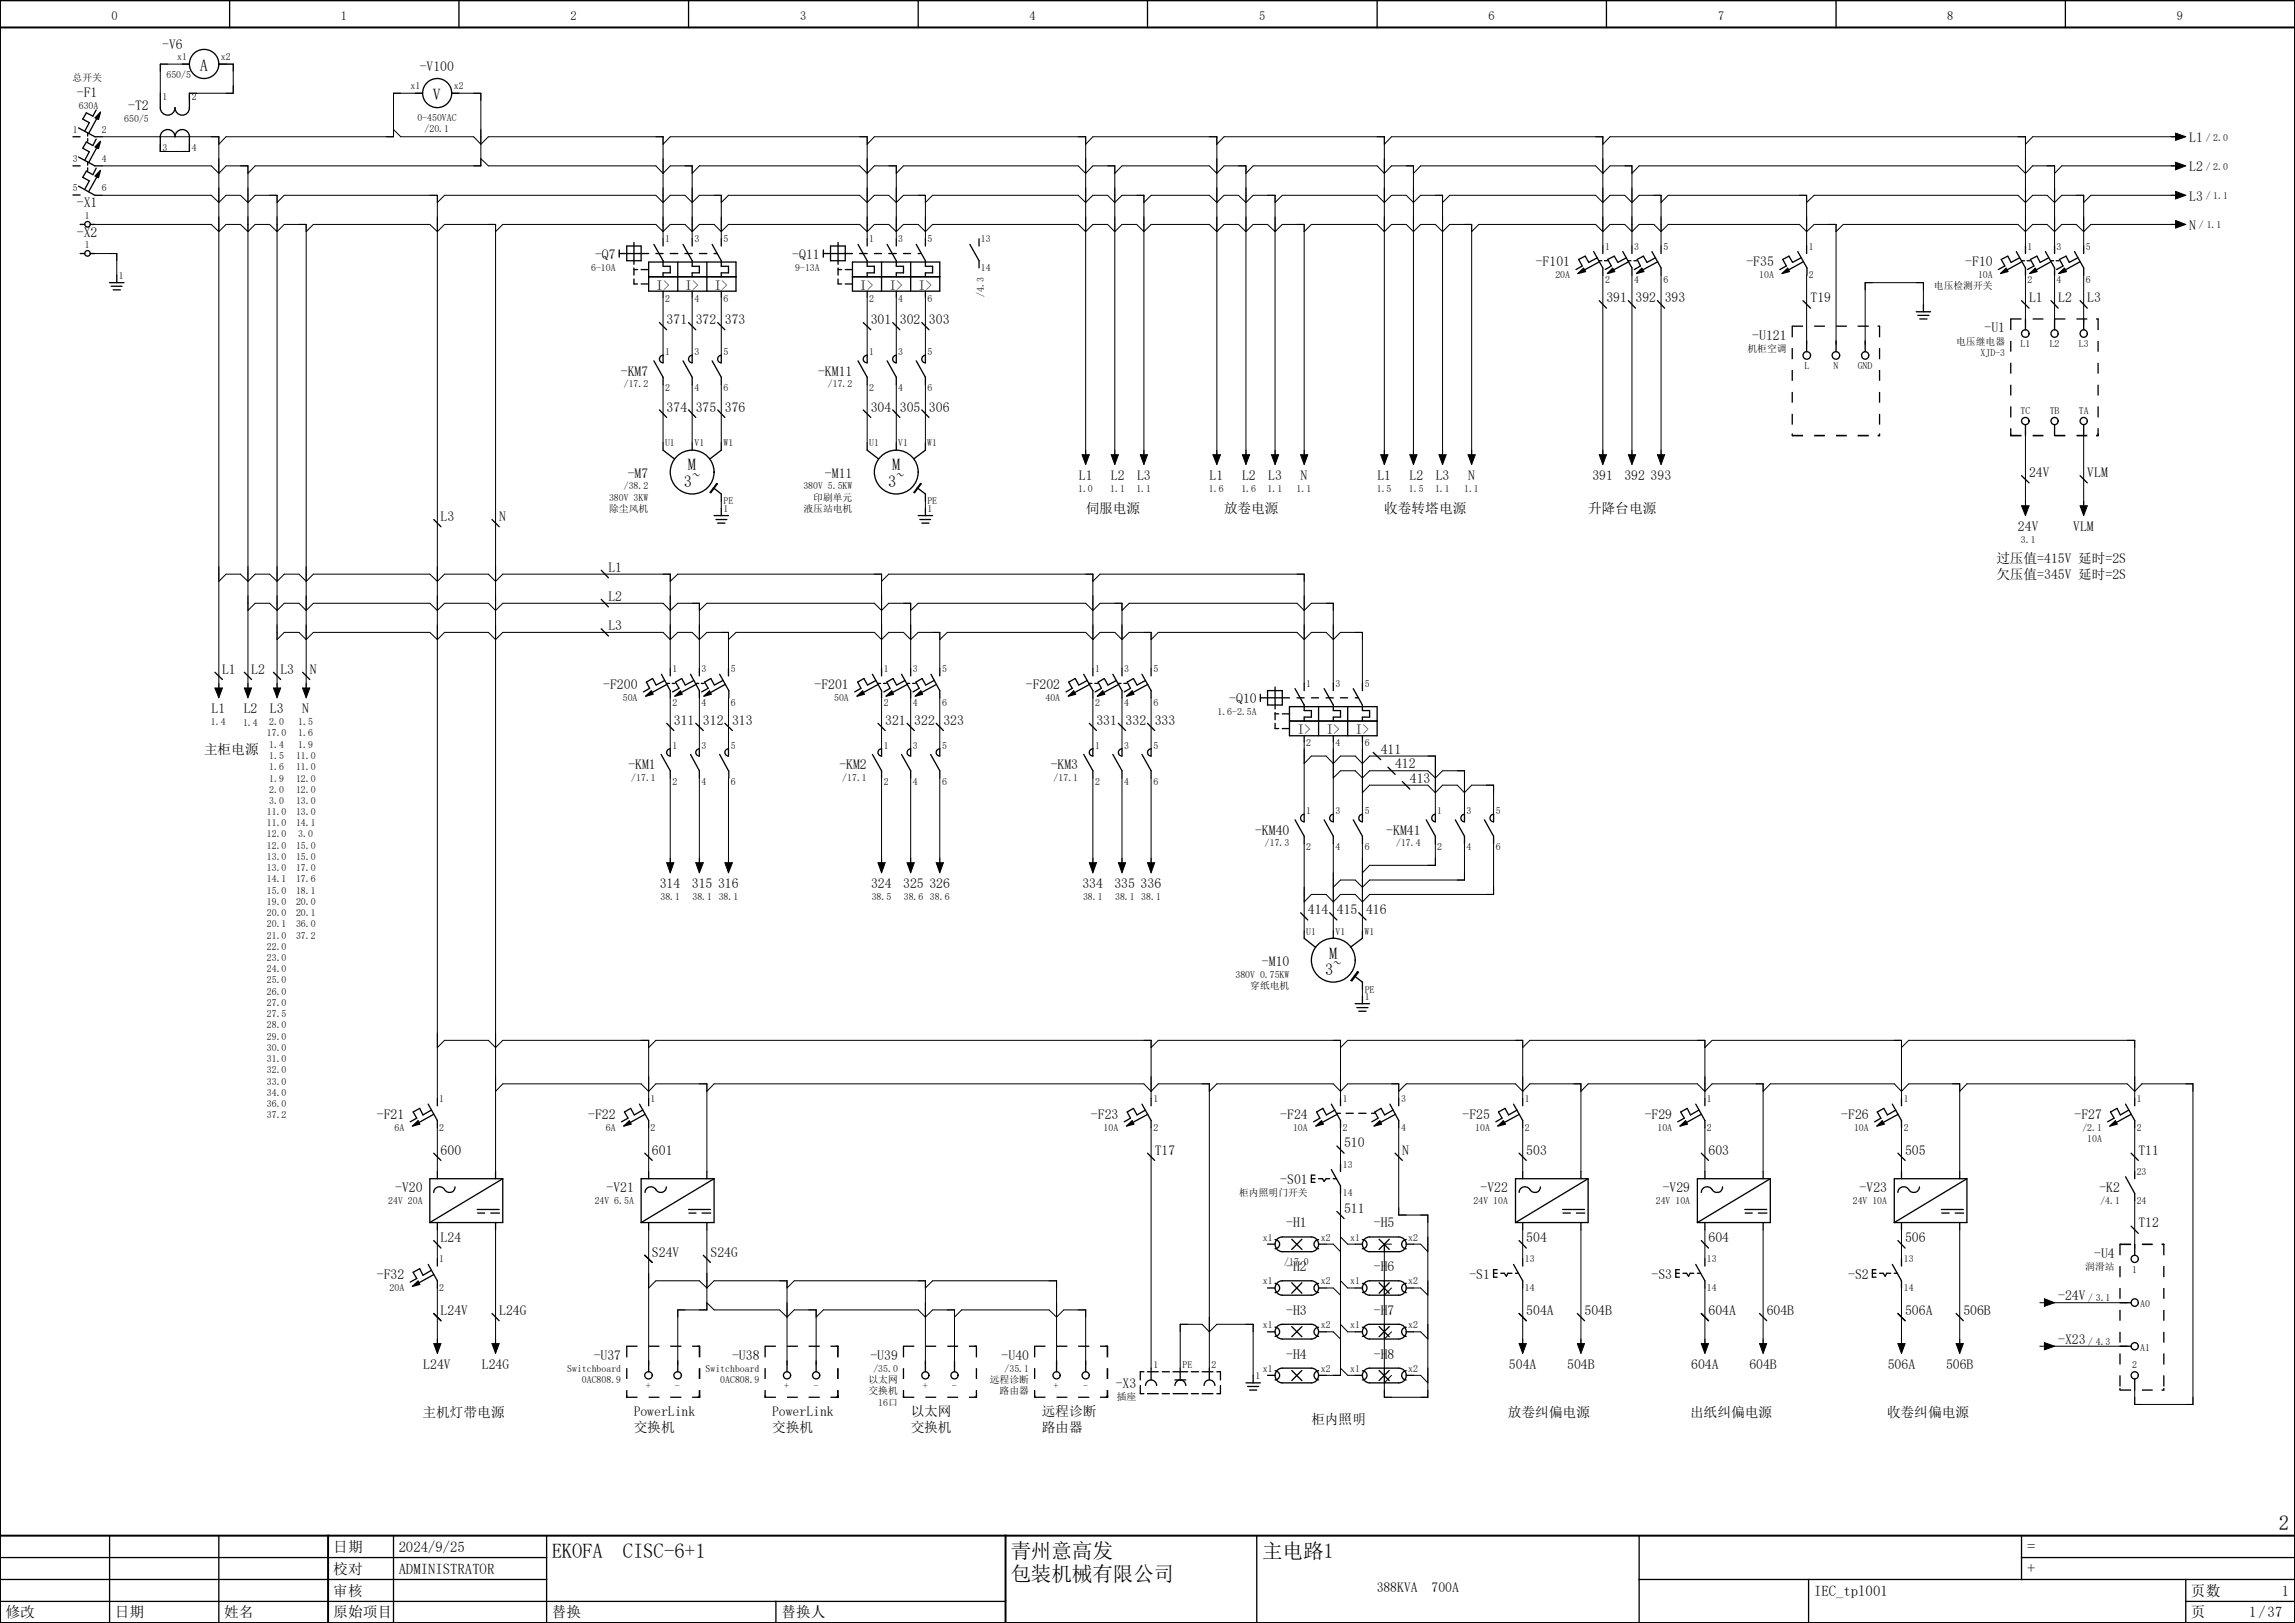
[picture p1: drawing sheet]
<svg xmlns="http://www.w3.org/2000/svg" width="297mm" height="210mm" viewBox="0 0 297 210" stroke-linecap="round" stroke-linejoin="round" font-family="sans-serif">
<defs><g id="words">
<g font-size="2.7">
<text x="294.9" y="198">2</text>
<text x="71.4" y="201.5">EKOFA</text>
<text x="80.6" y="201.5">CISC-6+1</text>
<text x="130.8" y="201.5">青州意高发</text>
<text x="163.4" y="201.5">主电路1</text>
<text x="130.8" y="204.6">包装机械有限公司</text>
</g>
<g font-size="2.1">
<text x="25.9" y="9.1">A</text>
<text x="56" y="12.9">V</text>
<text x="88.5" y="63">3~</text>
<text x="89" y="60.9">M</text>
<text x="114.9" y="63">3~</text>
<text x="115.4" y="60.9">M</text>
<text x="172" y="124.1">M</text>
<text x="171.5" y="126.2">3~</text>
<text x="262.3" y="203.7">+</text>
<text x="262.3" y="200.8">=</text>
</g>
<g font-size="1.9">
<text x="43.1" y="203.7">校对</text>
<text x="43.1" y="200.8">日期</text>
<text x="51.6" y="203.7">ADMINISTRATOR</text>
<text x="51.6" y="200.8">2024/9/25</text>
<text x=".7" y="209.3">修改</text>
<text x="14.9" y="209.3">日期</text>
<text x="29" y="209.3">姓名</text>
<text x="43.1" y="209.3">原始项目</text>
<text x="43.1" y="206.5">审核</text>
<text x="71.4" y="209.3">替换</text>
<text x="101.1" y="209.3">替换人</text>
<text x="234.8" y="206.5">IEC_tpl001</text>
<text x="283.5" y="206.5">页数</text>
<text x="283.5" y="209.3">页</text>
<text x="291.1" y="209.3">1/37</text>
<text x="295.3" y="206.5">1</text>
</g>
<g font-size="1.8">
<text x="21" y="6.3">-V6</text>
<text x="54.3" y="9.1">-V100</text>
<text x="9.9" y="12.5">-F1</text>
<text x="16.6" y="14.3">-T2</text>
<text x="283.3" y="18.4">L1</text>
<text x="283.3" y="22.2">L2</text>
<text x="9.9" y="26.8">-X1</text>
<text x="283.3" y="25.9">L3</text>
<text x="283.3" y="29.7">N</text>
<text x="9.9" y="30.6">-X2</text>
<text x="77" y="33.5">-Q7</text>
<text x="102.5" y="33.5">-Q11</text>
<text x="198.8" y="34.5">-F101</text>
<text x="226" y="34.5">-F35</text>
<text x="254.3" y="34.5">-F10</text>
<text x="84.9" y="37.5">I&gt;</text>
<text x="86.3" y="41.9">371</text>
<text x="88.7" y="37.5">I&gt;</text>
<text x="90" y="41.9">372</text>
<text x="92.5" y="37.5">I&gt;</text>
<text x="93.8" y="41.9">373</text>
<text x="111.3" y="37.5">I&gt;</text>
<text x="112.7" y="41.9">301</text>
<text x="115.1" y="37.5">I&gt;</text>
<text x="116.5" y="41.9">302</text>
<text x="118.9" y="37.5">I&gt;</text>
<text x="120.2" y="41.9">303</text>
<text x="207.9" y="39.1">391</text>
<text x="211.7" y="39.1">392</text>
<text x="215.4" y="39.1">393</text>
<text x="234.3" y="39.1">T19</text>
<text x="262.6" y="39.1">L1</text>
<text x="266.4" y="39.1">L2</text>
<text x="270.1" y="39.1">L3</text>
<text x="226.8" y="43.9">-U121</text>
<text x="256.8" y="43">-U1</text>
<text x="80.4" y="48.6">-KM7</text>
<text x="86.3" y="53.3">374</text>
<text x="90" y="53.3">375</text>
<text x="93.8" y="53.3">376</text>
<text x="105.9" y="48.6">-KM11</text>
<text x="112.7" y="53.3">304</text>
<text x="116.5" y="53.3">305</text>
<text x="120.2" y="53.3">306</text>
<text x="81.2" y="61.8">-M7</text>
<text x="106.8" y="61.8">-M11</text>
<text x="139.6" y="62.1">L1</text>
<text x="143.8" y="62.1">L2</text>
<text x="147.2" y="62.1">L3</text>
<text x="156.5" y="62.1">L1</text>
<text x="160.7" y="62.1">L2</text>
<text x="164.1" y="62.1">L3</text>
<text x="168.3" y="62.1">N</text>
<text x="178.3" y="62.1">L1</text>
<text x="182.4" y="62.1">L2</text>
<text x="185.8" y="62.1">L3</text>
<text x="190" y="62.1">N</text>
<text x="206.1" y="62.1">391</text>
<text x="210.2" y="62.1">392</text>
<text x="213.6" y="62.1">393</text>
<text x="262.6" y="61.7">24V</text>
<text x="270.1" y="61.7">VLM</text>
<text x="57" y="67.4">L3</text>
<text x="64.6" y="67.4">N</text>
<text x="140.5" y="66.4">伺服电源</text>
<text x="158.4" y="66.4">放卷电源</text>
<text x="179.2" y="66.4">收卷转塔电源</text>
<text x="205.5" y="66.4">升降台电源</text>
<text x="261.2" y="68.7">24V</text>
<text x="268.3" y="68.7">VLM</text>
<text x="78.7" y="74">L1</text>
<text x="78.7" y="77.8">L2</text>
<text x="258.4" y="72.9">过压值=415V 延时=2S</text>
<text x="258.4" y="74.9">欠压值=345V 延时=2S</text>
<text x="78.7" y="81.5">L3</text>
<text x="28.7" y="87.2">L1</text>
<text x="32.5" y="87.2">L2</text>
<text x="36.3" y="87.2">L3</text>
<text x="40.1" y="87.2">N</text>
<text x="78.1" y="89.2">-F200</text>
<text x="105.4" y="89.2">-F201</text>
<text x="132.8" y="89.2">-F202</text>
<text x="27.4" y="92.2">L1</text>
<text x="31.5" y="92.3">L2</text>
<text x="34.9" y="92.2">L3</text>
<text x="39.1" y="92.2">N</text>
<text x="87.2" y="93.8">311</text>
<text x="91" y="93.8">312</text>
<text x="94.7" y="93.8">313</text>
<text x="114.6" y="93.8">321</text>
<text x="118.3" y="93.8">322</text>
<text x="122.1" y="93.8">323</text>
<text x="141.9" y="93.8">331</text>
<text x="145.7" y="93.8">332</text>
<text x="149.4" y="93.8">333</text>
<text x="159.1" y="91">-Q10</text>
<text x="167.9" y="95">I&gt;</text>
<text x="171.7" y="95">I&gt;</text>
<text x="175.4" y="95">I&gt;</text>
<text x="26.4" y="97.5">主柜电源</text>
<text x="81.3" y="99.5">-KM1</text>
<text x="108.6" y="99.5">-KM2</text>
<text x="136" y="99.5">-KM3</text>
<text x="178.7" y="97.5">411</text>
<text x="180.6" y="99.4">412</text>
<text x="182.5" y="101.3">413</text>
<text x="162.4" y="108">-KM40</text>
<text x="179.4" y="108">-KM41</text>
<text x="85.4" y="114.9">314</text>
<text x="89.5" y="114.9">315</text>
<text x="92.9" y="114.9">316</text>
<text x="112.7" y="114.9">324</text>
<text x="116.9" y="114.9">325</text>
<text x="120.3" y="114.9">326</text>
<text x="140.1" y="114.9">334</text>
<text x="144.2" y="114.9">335</text>
<text x="147.6" y="114.9">336</text>
<text x="169.3" y="118.3">414</text>
<text x="173" y="118.3">415</text>
<text x="176.8" y="118.3">416</text>
<text x="163.3" y="125">-M10</text>
<text x="48.8" y="144.8">-F21</text>
<text x="57" y="149.4">600</text>
<text x="76.1" y="144.8">-F22</text>
<text x="84.4" y="149.4">601</text>
<text x="141.2" y="144.8">-F23</text>
<text x="149.4" y="149.4">T17</text>
<text x="165.7" y="144.8">-F24</text>
<text x="173.9" y="148.5">510</text>
<text x="181.5" y="149.4">N</text>
<text x="189.3" y="144.8">-F25</text>
<text x="197.5" y="149.4">503</text>
<text x="212.9" y="144.8">-F29</text>
<text x="221.1" y="149.4">603</text>
<text x="238.3" y="144.8">-F26</text>
<text x="246.6" y="149.4">505</text>
<text x="268.5" y="144.8">-F27</text>
<text x="276.7" y="149.4">T11</text>
<text x="51.1" y="154.2">-V20</text>
<text x="78.5" y="154.2">-V21</text>
<text x="165.7" y="153.2">-S01</text>
<text x="191.6" y="154.2">-V22</text>
<text x="215.2" y="154.2">-V29</text>
<text x="240.7" y="154.2">-V23</text>
<text x="271.7" y="154.2">-K2</text>
<text x="57" y="160.7">L24</text>
<text x="166.5" y="158.8">-H1</text>
<text x="173.9" y="157">511</text>
<text x="177.8" y="158.8">-H5</text>
<text x="197.5" y="160.7">504</text>
<text x="221.1" y="160.7">604</text>
<text x="246.6" y="160.7">506</text>
<text x="276.7" y="158.8">T12</text>
<text x="48.8" y="165.5">-F32</text>
<text x="84.4" y="162.6">S24V</text>
<text x="91.9" y="162.6">S24G</text>
<text x="166.5" y="164.5">-H2</text>
<text x="177.8" y="164.5">-H6</text>
<text x="190.2" y="165.5">-S1</text>
<text x="213.7" y="165.5">-S3</text>
<text x="239.2" y="165.5">-S2</text>
<text x="271" y="162.7">-U4</text>
<text x="57" y="170.2">L24V</text>
<text x="64.6" y="170.2">L24G</text>
<text x="166.5" y="170.2">-H3</text>
<text x="177.8" y="170.2">-H7</text>
<text x="197.5" y="170.2">504A</text>
<text x="205.1" y="170.2">504B</text>
<text x="221.1" y="170.2">604A</text>
<text x="228.6" y="170.2">604B</text>
<text x="246.6" y="170.2">506A</text>
<text x="254.1" y="170.2">506B</text>
<text x="266.4" y="173.9">-X23</text>
<text x="266.4" y="168.3">-24V</text>
<text x="54.8" y="177.1">L24V</text>
<text x="62.4" y="177.1">L24G</text>
<text x="76.8" y="175.9">-U37</text>
<text x="94.7" y="175.9">-U38</text>
<text x="112.6" y="175.9">-U39</text>
<text x="129.6" y="175.9">-U40</text>
<text x="144.4" y="179.7">-X3</text>
<text x="166.5" y="175.8">-H4</text>
<text x="177.8" y="175.8">-H8</text>
<text x="195.3" y="177.1">504A</text>
<text x="202.8" y="177.1">504B</text>
<text x="218.9" y="177.1">604A</text>
<text x="226.4" y="177.1">604B</text>
<text x="244.3" y="177.1">506A</text>
<text x="251.8" y="177.1">506B</text>
<text x="54.7" y="183.3">主机灯带电源</text>
<text x="82" y="183.2">PowerLink</text>
<text x="82" y="185.3">交换机</text>
<text x="100" y="183.2">PowerLink</text>
<text x="100" y="185.3">交换机</text>
<text x="117.9" y="183.2">以太网</text>
<text x="117.9" y="185.3">交换机</text>
<text x="134.8" y="183.2">远程诊断</text>
<text x="134.8" y="185.3">路由器</text>
<text x="169.7" y="184.3">柜内照明</text>
<text x="195.2" y="183.3">放卷纠偏电源</text>
<text x="218.7" y="183.3">出纸纠偏电源</text>
<text x="244.2" y="183.3">收卷纠偏电源</text>
<text x="178.2" y="206">388KVA</text>
<text x="185.3" y="206">700A</text>
</g>
<g font-size="1.6">
<text x="14.4" y="2.6">0</text>
<text x="44.1" y="2.6">1</text>
<text x="73.8" y="2.6">2</text>
<text x="103.5" y="2.6">3</text>
<text x="133.2" y="2.6">4</text>
<text x="162.9" y="2.6">5</text>
<text x="192.6" y="2.6">6</text>
<text x="222.3" y="2.6">7</text>
<text x="252" y="2.6">8</text>
<text x="281.7" y="2.6">9</text>
</g>
<g font-size="1.3">
<text x="9.4" y="10.5">总开关</text>
<text x="21.5" y="10.1">650/5</text>
<text x="22.9" y="7.8">x1</text>
<text x="28.6" y="7.8">x2</text>
<text x="53.1" y="11.6">x1</text>
<text x="58.8" y="11.6">x2</text>
<text x="9.4" y="17.2">1</text>
<text x="10.2" y="14.1">630A</text>
<text x="13.2" y="17.2">2</text>
<text x="16.1" y="15.8">650/5</text>
<text x="21" y="13">1</text>
<text x="24.8" y="13">2</text>
<text x="54" y="15.7">0-450VAC</text>
<text x="54.9" y="17.1">/20.1</text>
<text x="9.4" y="21">3</text>
<text x="13.2" y="21">4</text>
<text x="21" y="19.5">3</text>
<text x="24.8" y="19.5">4</text>
<text x="285.5" y="18.2">/ 2.0</text>
<text x="285.5" y="22">/ 2.0</text>
<text x="9.4" y="24.8">5</text>
<text x="11" y="28.3">1</text>
<text x="13.2" y="24.8">6</text>
<text x="284.6" y="29.5">/ 1.1</text>
<text x="285.5" y="25.8">/ 1.1</text>
<text x="11" y="32.1">1</text>
<text x="76.5" y="35.1">6-10A</text>
<text x="86.1" y="31.4">1</text>
<text x="89.9" y="31.4">3</text>
<text x="93.6" y="31.4">5</text>
<text x="102.9" y="35.1">9-13A</text>
<text x="112.5" y="31.4">1</text>
<text x="116.3" y="31.4">3</text>
<text x="120" y="31.4">5</text>
<text x="127" y="31.4">13</text>
<text x="127" y="35.1">14</text>
<text x="201.3" y="36">20A</text>
<text x="207.7" y="32.3">1</text>
<text x="211.5" y="32.3">3</text>
<text x="215.3" y="32.3">5</text>
<text x="227.7" y="36">10A</text>
<text x="234.1" y="32.3">1</text>
<text x="256" y="36">10A</text>
<text x="262.4" y="32.3">1</text>
<text x="266.2" y="32.3">3</text>
<text x="270" y="32.3">5</text>
<text x="15.4" y="36.1">1</text>
<text x="86.1" y="39">2</text>
<text x="89.9" y="39">4</text>
<text x="93.6" y="39">6</text>
<text x="112.5" y="39">2</text>
<text x="116.3" y="39">4</text>
<text x="120" y="39">6</text>
<text x="127.3" y="38.4" transform="rotate(-90 127.3 38.4)">/4.3</text>
<text x="207.7" y="36.7">2</text>
<text x="211.5" y="36.7">4</text>
<text x="215.3" y="36.7">6</text>
<text x="234.1" y="36">2</text>
<text x="250.3" y="37.4">电压检测开关</text>
<text x="262.4" y="36.7">2</text>
<text x="266.2" y="36.7">4</text>
<text x="270" y="36.7">6</text>
<text x="86.1" y="46">1</text>
<text x="89.9" y="46">3</text>
<text x="93.6" y="46">5</text>
<text x="112.5" y="46">1</text>
<text x="116.3" y="46">3</text>
<text x="120" y="46">5</text>
<text x="226.1" y="45.6">机柜空调</text>
<text x="233.5" y="47.8">L</text>
<text x="237.3" y="47.8">N</text>
<text x="240.4" y="47.8">GND</text>
<text x="253.2" y="44.6">电压继电器</text>
<text x="256.3" y="46.1">XJD-3</text>
<text x="261.5" y="44.9">L1</text>
<text x="265.3" y="44.9">L2</text>
<text x="269" y="44.9">L3</text>
<text x="80.7" y="50.1">/17.2</text>
<text x="86.1" y="50.6">2</text>
<text x="89.9" y="50.6">4</text>
<text x="93.6" y="50.6">6</text>
<text x="107.1" y="50.1">/17.2</text>
<text x="112.5" y="50.6">2</text>
<text x="116.3" y="50.6">4</text>
<text x="120" y="50.6">6</text>
<text x="261.5" y="53.6">TC</text>
<text x="265.3" y="53.6">TB</text>
<text x="269" y="53.6">TA</text>
<text x="86.1" y="57.7">U1</text>
<text x="89.9" y="57.7">V1</text>
<text x="93.6" y="57.7">W1</text>
<text x="112.5" y="57.7">U1</text>
<text x="116.3" y="57.7">V1</text>
<text x="120" y="57.7">W1</text>
<text x="78.8" y="64.8">380V 3KW</text>
<text x="80.7" y="63.3">/38.2</text>
<text x="93.6" y="65.2">PE</text>
<text x="104" y="63.3">380V 5.5KW</text>
<text x="105.2" y="64.8">印刷单元</text>
<text x="120" y="65.2">PE</text>
<text x="139.5" y="63.7">1.0</text>
<text x="143.7" y="63.7">1.1</text>
<text x="147.1" y="63.7">1.1</text>
<text x="156.5" y="63.7">1.6</text>
<text x="160.7" y="63.7">1.6</text>
<text x="164" y="63.7">1.1</text>
<text x="167.8" y="63.7">1.1</text>
<text x="178.2" y="63.7">1.5</text>
<text x="182.3" y="63.7">1.5</text>
<text x="185.7" y="63.7">1.1</text>
<text x="189.5" y="63.7">1.1</text>
<text x="78.8" y="66.3">除尘风机</text>
<text x="93.6" y="66.3">1</text>
<text x="104" y="66.3">液压站电机</text>
<text x="120" y="66.3">1</text>
<text x="261.5" y="70.3">3.1</text>
<text x="87" y="87">1</text>
<text x="90.8" y="87">3</text>
<text x="94.6" y="87">5</text>
<text x="114.4" y="87">1</text>
<text x="118.2" y="87">3</text>
<text x="121.9" y="87">5</text>
<text x="141.7" y="87">1</text>
<text x="145.5" y="87">3</text>
<text x="149.3" y="87">5</text>
<text x="169" y="88.9">1</text>
<text x="172.8" y="88.9">3</text>
<text x="176.6" y="88.9">5</text>
<text x="27.3" y="93.9">1.4</text>
<text x="31.5" y="93.9">1.4</text>
<text x="34.5" y="95.3">17.0</text>
<text x="34.8" y="93.9">2.0</text>
<text x="38.6" y="93.9">1.5</text>
<text x="38.6" y="95.3">1.6</text>
<text x="80.6" y="90.7">50A</text>
<text x="87" y="91.4">2</text>
<text x="90.8" y="91.4">4</text>
<text x="94.6" y="91.4">6</text>
<text x="108" y="90.7">50A</text>
<text x="114.4" y="91.4">2</text>
<text x="118.2" y="91.4">4</text>
<text x="121.9" y="91.4">6</text>
<text x="135.3" y="90.7">40A</text>
<text x="141.7" y="91.4">2</text>
<text x="145.5" y="91.4">4</text>
<text x="149.3" y="91.4">6</text>
<text x="157.6" y="92.5">1.6-2.5A</text>
<text x="34.8" y="96.8">1.4</text>
<text x="34.8" y="98.2">1.5</text>
<text x="34.8" y="99.7">1.6</text>
<text x="34.8" y="101.1">1.9</text>
<text x="38.3" y="98.2">11.0</text>
<text x="38.3" y="99.7">11.0</text>
<text x="38.3" y="101.1">12.0</text>
<text x="38.6" y="96.8">1.9</text>
<text x="81.7" y="101">/17.1</text>
<text x="87" y="96.9">1</text>
<text x="87" y="101.6">2</text>
<text x="90.8" y="96.9">3</text>
<text x="90.8" y="101.6">4</text>
<text x="94.6" y="96.9">5</text>
<text x="94.6" y="101.6">6</text>
<text x="109" y="101">/17.1</text>
<text x="114.4" y="96.9">1</text>
<text x="114.4" y="101.6">2</text>
<text x="118.2" y="96.9">3</text>
<text x="118.2" y="101.6">4</text>
<text x="121.9" y="96.9">5</text>
<text x="121.9" y="101.6">6</text>
<text x="136.4" y="101">/17.1</text>
<text x="141.7" y="96.9">1</text>
<text x="141.7" y="101.6">2</text>
<text x="145.5" y="96.9">3</text>
<text x="145.5" y="101.6">4</text>
<text x="149.3" y="96.9">5</text>
<text x="149.3" y="101.6">6</text>
<text x="169" y="96.6">2</text>
<text x="172.8" y="96.6">4</text>
<text x="176.6" y="96.6">6</text>
<text x="34.5" y="105.5">11.0</text>
<text x="34.5" y="106.9">11.0</text>
<text x="34.8" y="102.6">2.0</text>
<text x="34.8" y="104">3.0</text>
<text x="38.3" y="102.6">12.0</text>
<text x="38.3" y="104">13.0</text>
<text x="38.3" y="105.5">13.0</text>
<text x="38.3" y="106.9">14.1</text>
<text x="169" y="105.4">1</text>
<text x="172.8" y="105.4">3</text>
<text x="176.6" y="105.4">5</text>
<text x="186" y="105.4">1</text>
<text x="189.8" y="105.4">3</text>
<text x="193.6" y="105.4">5</text>
<text x="34.5" y="108.4">12.0</text>
<text x="34.5" y="109.8">12.0</text>
<text x="34.5" y="111.3">13.0</text>
<text x="34.5" y="112.7">13.0</text>
<text x="38.3" y="109.8">15.0</text>
<text x="38.3" y="111.3">15.0</text>
<text x="38.3" y="112.7">17.0</text>
<text x="38.6" y="108.4">3.0</text>
<text x="163.7" y="109.5">/17.3</text>
<text x="169" y="110">2</text>
<text x="172.8" y="110">4</text>
<text x="176.6" y="110">6</text>
<text x="180.7" y="109.5">/17.4</text>
<text x="186" y="110">2</text>
<text x="189.8" y="110">4</text>
<text x="193.6" y="110">6</text>
<text x="34.5" y="114.2">14.1</text>
<text x="34.5" y="115.7">15.0</text>
<text x="34.5" y="117.1">19.0</text>
<text x="34.5" y="118.5">20.0</text>
<text x="34.5" y="120">20.1</text>
<text x="38.3" y="114.2">17.6</text>
<text x="38.3" y="115.7">18.1</text>
<text x="38.3" y="117.1">20.0</text>
<text x="38.3" y="118.5">20.1</text>
<text x="38.3" y="120">36.0</text>
<text x="85.5" y="116.5">38.1</text>
<text x="89.6" y="116.5">38.1</text>
<text x="93" y="116.5">38.1</text>
<text x="112.8" y="116.5">38.5</text>
<text x="117" y="116.5">38.6</text>
<text x="120.4" y="116.5">38.6</text>
<text x="140.2" y="116.5">38.1</text>
<text x="144.3" y="116.5">38.1</text>
<text x="147.7" y="116.5">38.1</text>
<text x="34.5" y="121.5">21.0</text>
<text x="34.5" y="122.9">22.0</text>
<text x="34.5" y="124.3">23.0</text>
<text x="34.5" y="125.8">24.0</text>
<text x="38.3" y="121.5">37.2</text>
<text x="169" y="120.9">U1</text>
<text x="172.8" y="120.9">V1</text>
<text x="176.6" y="120.9">W1</text>
<text x="34.5" y="127.3">25.0</text>
<text x="34.5" y="128.7">26.0</text>
<text x="34.5" y="130.2">27.0</text>
<text x="34.5" y="131.6">27.5</text>
<text x="159.9" y="126.5">380V 0.75KW</text>
<text x="161.8" y="128">穿纸电机</text>
<text x="176.6" y="129.4">1</text>
<text x="176.6" y="128.4">PE</text>
<text x="34.5" y="133.1">28.0</text>
<text x="34.5" y="134.5">29.0</text>
<text x="34.5" y="136">30.0</text>
<text x="34.5" y="137.4">31.0</text>
<text x="34.5" y="138.9">32.0</text>
<text x="34.5" y="140.3">33.0</text>
<text x="34.5" y="141.8">34.0</text>
<text x="34.5" y="143.2">36.0</text>
<text x="56.9" y="142.6">1</text>
<text x="84.2" y="142.6">1</text>
<text x="149.3" y="142.6">1</text>
<text x="173.8" y="142.6">1</text>
<text x="181.3" y="142.6">3</text>
<text x="197.4" y="142.6">1</text>
<text x="220.9" y="142.6">1</text>
<text x="246.4" y="142.6">1</text>
<text x="276.5" y="142.6">1</text>
<text x="34.5" y="144.7">37.2</text>
<text x="51.1" y="146.3">6A</text>
<text x="56.9" y="146.3">2</text>
<text x="78.4" y="146.3">6A</text>
<text x="84.2" y="146.3">2</text>
<text x="142.8" y="146.3">10A</text>
<text x="149.3" y="146.3">2</text>
<text x="167.3" y="146.3">10A</text>
<text x="173.8" y="146.3">2</text>
<text x="181.3" y="146.3">4</text>
<text x="190.9" y="146.3">10A</text>
<text x="197.4" y="146.3">2</text>
<text x="214.5" y="146.3">10A</text>
<text x="220.9" y="146.3">2</text>
<text x="239.9" y="146.3">10A</text>
<text x="246.4" y="146.3">2</text>
<text x="269.5" y="146.3">/2.1</text>
<text x="270.1" y="147.7">10A</text>
<text x="276.5" y="146.3">2</text>
<text x="50.2" y="155.7">24V 20A</text>
<text x="77" y="155.7">24V 6.5A</text>
<text x="160.4" y="154.8">柜内照明门开关</text>
<text x="173.8" y="151.1">13</text>
<text x="173.8" y="154.8">14</text>
<text x="190.7" y="155.7">24V 10A</text>
<text x="214.3" y="155.7">24V 10A</text>
<text x="239.8" y="155.7">24V 10A</text>
<text x="271.8" y="155.7">/4.1</text>
<text x="276.5" y="152.1">23</text>
<text x="276.5" y="155.8">24</text>
<text x="163.4" y="160.5">x1</text>
<text x="170.9" y="160.5">x2</text>
<text x="174.8" y="160.5">x1</text>
<text x="182.2" y="160.5">x2</text>
<text x="50.4" y="167.1">20A</text>
<text x="56.9" y="163.4">1</text>
<text x="56.9" y="167.1">2</text>
<text x="163.4" y="166.2">x1</text>
<text x="166.2" y="163.7">/17.0</text>
<text x="170.9" y="166.2">x2</text>
<text x="174.8" y="166.2">x1</text>
<text x="182.2" y="166.2">x2</text>
<text x="197.4" y="163.4">13</text>
<text x="197.4" y="167.1">14</text>
<text x="220.9" y="163.4">13</text>
<text x="220.9" y="167.1">14</text>
<text x="246.4" y="163.4">13</text>
<text x="246.4" y="167.1">14</text>
<text x="269.9" y="164.3">润滑站</text>
<text x="275.9" y="164.7">1</text>
<text x="163.4" y="171.8">x1</text>
<text x="170.9" y="171.8">x2</text>
<text x="174.8" y="171.8">x1</text>
<text x="182.2" y="171.8">x2</text>
<text x="270.3" y="168.4">/ 3.1</text>
<text x="277" y="169.1">A0</text>
<text x="73.4" y="177.5">Switchboard</text>
<text x="75.3" y="179">0AC808.9</text>
<text x="83.6" y="179.8">+</text>
<text x="87.3" y="179.8">-</text>
<text x="91.3" y="177.5">Switchboard</text>
<text x="93.2" y="179">0AC808.9</text>
<text x="101.5" y="179.8">+</text>
<text x="105.3" y="179.8">-</text>
<text x="112.4" y="179">以太网</text>
<text x="113" y="177.5">/35.0</text>
<text x="119.4" y="179.8">+</text>
<text x="123.2" y="179.8">-</text>
<text x="128.1" y="179">远程诊断</text>
<text x="130" y="177.5">/35.1</text>
<text x="136.4" y="179.8">+</text>
<text x="140.2" y="179.8">-</text>
<text x="149.3" y="177">1</text>
<text x="153" y="177">PE</text>
<text x="156.8" y="177">2</text>
<text x="162.5" y="178.4">1</text>
<text x="163.4" y="177.5">x1</text>
<text x="170.9" y="177.5">x2</text>
<text x="174.8" y="177.5">x1</text>
<text x="182.2" y="177.5">x2</text>
<text x="270.3" y="174">/ 4.3</text>
<text x="275.9" y="177.1">2</text>
<text x="277" y="174.8">A1</text>
<text x="112.4" y="180.4">交换机</text>
<text x="113.7" y="181.9">16口</text>
<text x="129.4" y="180.4">路由器</text>
<text x="144.5" y="181.2">插座</text>
</g>
</g></defs>
<path d="M210.1 -.1l-210.1 210.2M0 160.4l70.2 49.6M-.1 210l.2 .1" fill="none" stroke="#fff" stroke-width=".13"/>
<g fill="none" stroke="#000" stroke-width=".17">
<path d="M9.4 17.7h1M10.2 16.6l2.1 1.1h.9M11.3 17.2v.4M11.3 17.9v.4M12.4 14.2l-.4 .8-.8-.4-.5 .8 .9 .5-.6 1.1M12.4 18l-.4 .8-.8-.4-.5 .8 .9 .4-.6 1.1M12.5 15.3l-1 2M12.5 19.1l-1 1.9M13 18.3l-.3 .9-.4-.2zM13 14.5l-.3 1-.4-.3zM20.7 19.6v-1.9a.95 .95 0 0 1 1-.9 .95 .95 0 0 1 .9 .9 .93 .93 0 0 1 1-.9 .93 .93 0 0 1 .9 .9v1.9M20.7 12.1v1.8a.95 .95 0 0 0 1 1 .95 .95 0 0 0 .9-1 .93 .93 0 0 0 1 1 .93 .93 0 0 0 .9-1v-1.8"/>
<path d="M23.6 8.3h.9M28.3 8.3h1M29.7 0v3.6M53.8 12.1h.9M58.5 12.1h.9M59.4 0v3.6M89.1 0v3.6M118.8 0v3.6M148.5 0v3.6M178.2 0v3.6M207.9 0v3.6M237.6 0v3.6"/>
<path d="M267.3 0v3.6M9.4 21.5h1M9.4 25.2h1M10.2 20.3l2.1 1.2h.9M10.2 24.1l2.1 1.2h.9M10.4 32.8h.6M10.4 29h.6M11.3 21v.4M11.3 21.7v.4M11.7 32.8h.6M11.7 29h.6M12.4 21.8l-.4 .8-.8-.5-.5 .8 .9 .5-.6 1.1"/>
<path d="M12.5 22.9l-1 1.9M13 22.1l-.3 .9-.4-.2zM14.2 36.6h1.8M14.4 37h1.4M14.6 37.5h1M15.1 35.6v1M80.1 32.8h3.8M80.1 32.3v1M81.1 31.8h1.9v1.9h-1.9zM82 31.4v2.8M82 34.7v.9M82 36.1v.6h.5"/>
<path d="M82 34.9h.5M83 36.7h.9M83 34.9h.9M83.9 33.9h11.3v3.8h-11.3zM83.9 35.8h11.3M84.6 31.6l1.2 2.1v.8h.9v.8h-.9v.5M84.9 32.8h.9M85.8 30.9v.9M85.8 37.7v.7M86.7 32.8h1M87.7 33.9v3.8M88.4 31.6l1.2 2.1v.8h.9v.8h-.9v.5"/>
<path d="M88.6 32.8h1M89.6 30.9v.9M89.6 37.7v.7M90.5 32.8h1M91.5 33.9v3.8M92.2 31.6l1.1 2.1v.8h1v.8h-1v.5M92.4 32.8h.4M93.3 30.9v.9M93.3 37.7v.7M106.6 32.8h3.7M106.6 32.3v1M107.5 31.8h1.9v1.9h-1.9z"/>
<path d="M108.5 36.1v.6h.4M108.5 34.9h.4M108.5 31.4v2.8M108.5 34.7v.9M109.4 36.7h.9M109.4 34.9h.9M110.3 35.8h11.3M110.3 33.9h11.3v3.8h-11.3zM111 31.6l1.2 2.1v.8h1v.8h-1v.5M111.3 32.8h.9M112.2 30.9v.9M112.2 37.7v.7"/>
<path d="M113.2 32.8h.9M114.1 33.9v3.8M114.8 31.6l1.2 2.1v.8h.9v.8h-.9v.5M115 32.8h1M116 30.9v.9M116 37.7v.7M116.9 32.8h1M117.9 33.9v3.8M118.6 31.6l1.2 2.1v.8h.9v.8h-.9v.5M118.8 32.8h.4M119.8 30.9v.9M119.8 37.7v.7"/>
<path d="M125.5 31.6l1.2 2.1v1M126.7 30.9v.9M204.2 35.4l.7-.7 .3 .4zM206.2 32.6l1.2 2.1v.9M206.7 33.4l-1.1 .6-.5-.9-.8 .5 .5 .8-.8 .5M207 33.7h.3M207 38.9l.9 1M207 33.9l-1.9 1M207.4 31.8v1M207.6 33.7h.4M208 35.4l.7-.7 .3 .4zM210 32.6l1.2 2.1v.9"/>
<path d="M210.5 33.4l-1.1 .6-.5-.9-.8 .5 .4 .8-.8 .5M210.7 33.7h.4M210.7 38.9l1 1M210.8 33.9l-2 1M211.2 31.8v1M211.5 33.7h.3M211.8 35.4l.7-.7 .2 .4zM213.8 32.6l1.2 2.1v.9M214.2 33.4l-1.1 .6-.4-.9-.8 .5 .4 .8-.8 .5M214.5 38.9l.9 1M214.5 33.9l-1.9 1M215 31.8v1"/>
<path d="M230.6 35.4l.8-.7 .2 .4zM232.7 32.6l1.1 2.1v.9M233.1 33.4l-1.1 .6-.5-.9-.8 .5 .5 .8-.9 .5M233.3 38.9l1 1M233.4 33.9l-1.9 1M233.8 31.8v1M248.9 39.4v.9M258.9 35.4l.7-.7 .2 .4zM260.9 32.6l1.2 2.1v.9M261.4 33.4l-1.1 .6-.5-.9-.8 .5 .5 .8-.9 .5M261.6 33.7h.4M261.6 38.9l1 1"/>
<path d="M261.7 33.9l-1.9 1M262.1 31.8v1M262.3 33.7h.4M262.7 35.4l.7-.7 .2 .4zM264.7 32.6l1.2 2.1v.9M265.1 33.4l-1.1 .6-.4-.9-.8 .5 .4 .8-.8 .5M265.4 33.9l-1.9 1M265.4 33.7h.4M265.4 38.9l1 1M265.9 31.8v1M266.1 33.7h.4M266.4 35.4l.8-.7 .2 .4z"/>
<path d="M268.5 32.6l1.2 2.1v.9M268.9 33.4l-1.1 .6-.4-.9-.9 .5 .5 .8-.9 .5M269.2 33.9l-1.9 1M269.2 38.9l.9 1M269.7 31.8v1M84.6 46.7l1.2 2.1v1M85.3 53l1 1M85.3 41.7l1 1M85.6 46h.2v.9a.49 .49 0 0 1-.4-.3 .49 .49 0 0 1 .2-.6zM85.8 57.3v1l1.5 1.1M88.4 46.7l1.2 2.1v1M89.1 53l.9 1"/>
<path d="M89.1 41.7l.9 1M89.3 46h.3v.9a.49 .49 0 0 1-.5-.3 .49 .49 0 0 1 .2-.6zM89.6 57.3v1M92.2 46.7l1.1 2.1v1M92.9 53l.9 1M92.9 41.7l.9 1M93.1 46h.2v.9a.49 .49 0 0 1-.4-.3 .49 .49 0 0 1 .2-.6zM93.3 57.3v1l-1.4 1.1M111 46.7l1.2 2.1v1M111.7 41.7l1 1M111.7 53l1 1M111.8 46.2l.2-.2h.2v.9a.48 .48 0 0 1-.4-.7z"/>
<path d="M112.2 57.3v1l1.5 1.1M114.8 46.7l1.2 2.1v1M115.5 41.7l1 1M115.5 53l1 1M115.8 46h.2v.9a.49 .49 0 0 1-.5-.3 .49 .49 0 0 1 .3-.6zM116 57.3v1M118.6 46.7l1.2 2.1v1M119.3 41.7l.9 1M119.3 53l.9 1M119.5 46h.3v.9a.49 .49 0 0 1-.5-.3 .49 .49 0 0 1 .2-.6zM119.8 57.3v1l-1.6 1.1M233.8 44.1v1.4"/>
<path d="M237.6 44.1v1.4M241.4 44.1v1.4M248 40.3h1.9M248.2 40.8h1.4M248.5 41.3h.9M262.1 41.3v1.4M262.1 54.9v1.4M265.9 41.3v1.4M265.9 54.9v1.4M269.7 41.3v1.4M269.7 54.9v1.4M56.1 67.2l1 1"/>
<path d="M63.7 67.2l.9 1M77.8 73.8l.9 1M77.8 77.6l.9 .9M92.3 63.1l1 .8v1M92.4 66.7h1.9M92.7 67.2h1.4M92.8 62.6l-.8 1.2-.1-.1zM92.9 67.7h.9M93.3 65.8v.9M118.7 63.1l1.1 .8v1M118.8 66.7h1.9M119 67.2h1.4"/>
<path d="M119.1 62.6h.1l-.8 1.2-.1-.1zM119.3 67.7h.9M119.8 65.8v.9M261.6 61.6l1 .9M269.2 61.6l.9 .9M27.8 87l1 .9M31.6 87l1 .9M35.4 87l.9 .9M39.2 87l.9 .9M77.8 81.4l.9 .9M83.6 90.1l.7-.7 .2 .4zM85.6 97.6l1.1 2.1v1"/>
<path d="M85.6 87.2l1.1 2.2v.9M86 88.1l-1.1 .5-.4-.8-.8 .5 .4 .8-.8 .4M86.3 88.4h.4M86.3 93.6l.9 .9M86.3 88.6l-1.9 1M86.3 97.1l.4-.2v.9a.47 .47 0 0 1-.4-.7zM86.7 86.5v1M87 88.4h.3M87.3 90.1l.8-.7 .2 .4zM89.4 87.2l1.1 2.2v.9M89.4 97.6l1.1 2.1v1M89.8 88.1l-1.1 .5-.5-.8-.8 .5 .5 .8-.9 .4"/>
<path d="M90 88.4h.4M90 93.6l1 .9M90.1 88.6l-2 1M90.3 97l.2-.1v.9a.47 .47 0 0 1-.4-.3 .47 .47 0 0 1 .2-.5zM90.5 86.5v1M90.8 88.4h.3M91.1 90.1l.7-.7 .2 .4zM93.1 87.2l1.2 2.2v.9M93.1 97.6l1.2 2.1M93.6 88.1l-1.1 .5-.5-.8-.8 .5 .5 .8-.9 .4M93.8 93.6l1 .9M93.9 88.6l-2 1"/>
<path d="M94 97l.3-.1v.9a.47 .47 0 0 1-.5-.3 .47 .47 0 0 1 .2-.5zM94.3 86.5v1M94.3 99.7v1M110.9 90.1l.7-.7 .2 .4zM112.9 87.2l1.2 2.2v.9M112.9 97.6l1.2 2.1v1M113.4 88.1l-1.1 .5-.5-.8-.8 .5 .4 .8-.8 .4M113.6 88.4h.4M113.6 93.6l1 .9M113.7 88.6l-2 1M113.9 97l.2-.1v.9a.47 .47 0 0 1-.5-.3 .47 .47 0 0 1 .3-.5zM114.1 86.5v1"/>
<path d="M114.3 88.4h.4M114.7 90.1l.7-.7 .2 .4zM116.7 87.2l1.2 2.2v.9M116.7 97.6l1.2 2.1v1M117.1 88.1l-1.1 .5-.4-.8-.8 .5 .4 .8-.8 .4M117.4 88.4h.3M117.4 93.6l.9 .9M117.4 88.6l-1.9 1M117.5 97.1l.4-.2v.9a.47 .47 0 0 1-.4-.7zM117.9 86.5v1M118.1 88.4h.3M118.4 90.1l.8-.7 .2 .4z"/>
<path d="M120.4 97.6l1.2 2.1v1M120.5 87.2l1.1 2.2v.9M120.9 88.1l-1.1 .5-.5-.8-.8 .5 .5 .8-.8 .4M121.2 93.6l.9 .9M121.2 88.6l-1.9 1M121.4 97l.2-.1v.9a.47 .47 0 0 1-.4-.3 .47 .47 0 0 1 .2-.5zM121.6 86.5v1M138.3 90.1l.6-.7 .3 .4zM140.3 87.2l1.1 2.2v.9M140.3 97.6l1.1 2.1v1M140.7 88.1l-1.1 .5-.5-.8-.8 .5 .5 .8-.8 .4M141 88.4h.3"/>
<path d="M141 93.6l.9 .9M141 88.6l-1.9 1M141.2 97l.2-.1v.9a.47 .47 0 0 1-.4-.3 .47 .47 0 0 1 .2-.5zM141.4 86.5v1M141.7 88.4h.3M142 90.1l.7-.7 .3 .4zM144 87.2l1.2 2.2v.9M144 97.6l1.2 2.1v1M144.5 88.1l-1.1 .5-.5-.8-.8 .5 .4 .8-.8 .4M144.7 88.4h.4M144.7 93.6l1 .9M144.8 88.6l-2 1"/>
<path d="M144.8 97.1l.4-.2v.9a.47 .47 0 0 1-.4-.7zM145.2 86.5v1M145.5 88.4h.3M145.8 90.1l.7-.7 .2 .4zM147.8 87.2l1.2 2.2v.9M147.8 97.6l1.2 2.1v1M148.3 88.1l-1.1 .5-.5-.8-.8 .5 .4 .8-.8 .4M148.5 93.6l.9 .9M148.5 88.6l-1.9 1M148.7 97l.3-.1v.9a.47 .47 0 0 1-.5-.3 .47 .47 0 0 1 .2-.5zM149 86.5v1M163.1 90.3h3.8"/>
<path d="M163.1 89.8v1M164 89.4h1.9v1.8h-1.9zM165 88.9v2.8M165 92.2v.9M165 93.6v.7h.5M165 92.4h.5M165.9 94.3h1M165.9 92.4h1M166.9 91.4h11.3v3.8h-11.3zM166.9 93.3h11.3M167.6 89.1l1.2 2.1v.7h.9v.9h-.9v.5M167.9 90.3h.9"/>
<path d="M168.8 88.4v1M168.8 95.2v.8M169.7 90.3h.9M170.6 91.4v3.8M171.4 89.1l1.2 2.1v.7h.9v.9h-.9v.5M171.6 90.3h1M172.6 88.4v1M172.6 95.2v.8M173.5 90.3h.9M174.4 91.4v3.8M175.1 89.1l1.2 2.1v.7h.9v.9h-.9v.5M175.4 90.3h.4"/>
<path d="M176.3 88.4v1M176.3 95.2v.8M177.7 97.4l1 .9M179.6 99.3l1 .9M167.6 106.1l1.2 2.1v1M168.3 118.1l.9 .9M168.5 105.4h.3v.9a.49 .49 0 0 1-.5-.3 .49 .49 0 0 1 .2-.6zM171.4 106.1l1.2 2.1v1M172.1 118.1l.9 .9M172.3 105.4h.3v.9a.49 .49 0 0 1-.5-.3 .49 .49 0 0 1 .2-.6zM175.1 106.1l1.2 2.1v1M175.9 118.1l.9 .9"/>
<path d="M176.1 105.4h.2v.9a.49 .49 0 0 1-.4-.3 .49 .49 0 0 1 .2-.6zM181.5 101.1l1 1M184.6 106.1l1.2 2.1v1M185.5 105.4h.3v.9a.49 .49 0 0 1-.5-.3 .49 .49 0 0 1 .2-.6zM188.3 106.1l1.2 2.1v1M189.3 105.4h.2v.9a.49 .49 0 0 1-.4-.3 .49 .49 0 0 1 .2-.6zM192.1 106.1l1.2 2.1v1M193.1 105.4h.2v.9a.49 .49 0 0 1-.5-.3 .49 .49 0 0 1 .3-.6zM168.8 120.5v.9l1.5 1.2M172.6 120.5v.9M175.3 126.3l1 .8v.9M175.4 129.9h1.8"/>
<path d="M175.6 130.4h1.4M175.7 125.7l.1 .1-.8 1.1h-.2zM175.9 130.9h.9M176.3 120.5v.9l-1.5 1.2M176.3 128.9v1M53.4 145.7l.7-.7 .2 .5zM55.4 142.9l1.2 2.1v.9M55.8 143.6l-1.1 .7-.4-.9-.8 .5 .4 .8-.8 .5M56.1 144.2l-1.9 1M56.1 149.2l1 1M56.6 142.2v.9M56.6 151.6v.9"/>
<path d="M56.6 158.2v.9M58.9 153.6a.71 .71 0 0 1-.6 .7 .71 .71 0 0 1-.8-.4 .75 .75 0 0 0-.8-.3 .75 .75 0 0 0-.6 .7M61.8 157h1M61.8 156.5h2.8M63.5 157h1.1M64.1 151.6v.9M64.1 158.2v.9M65.1 152.5l-9.5 5.7M65.1 152.5v5.7h-9.5M65.1 152.5h-9.5v5.7M80.7 145.7l.7-.7 .3 .5zM82.8 142.9l1.1 2.1v.9"/>
<path d="M83.2 143.6l-1.1 .7-.5-.9-.8 .5 .5 .8-.9 .5M83.4 149.2l1 1M83.5 144.2l-1.9 1M83.9 142.2v.9M83.9 151.6v.9M83.9 158.2v.9M86.2 153.6a.72 .72 0 0 1-.5 .7 .72 .72 0 0 1-.8-.4 .75 .75 0 0 0-.9-.3 .75 .75 0 0 0-.5 .7M89.1 157h1M89.1 156.5h2.8M90.9 157h1M91.5 151.6v.9M91.5 158.2v.9"/>
<path d="M92.4 152.5v5.7h-9.4M92.4 152.5h-9.4v5.7M92.4 152.5l-9.4 5.7M145.8 145.7l.7-.7 .2 .5zM147.8 142.9l1.2 2.1v.9M148.3 143.6l-1.1 .7-.5-.9-.8 .5 .4 .8-.8 .5M148.5 149.2l.9 1M148.5 144.2l-1.9 1M149 142.2v.9M169.7 152.5h.5M170.2 152.1h-.5v.9h.5M170.3 145.7l.7-.7 .2 .5z"/>
<path d="M170.6 152.5h.6l.2 .4 .2-.4h.5M172.3 142.9l1.2 2.1v.9M172.3 151.3l1.2 2.2v.9M172.6 152.5h.4M172.8 143.6l-1.1 .7-.5-.9-.8 .5 .4 .8-.8 .5M173 144.1h.5M173 148.3l.9 .9M173 156.8l.9 .9M173.1 144.2l-2 1M173.5 142.2v.9M173.5 150.6v1M174.2 144.1h.9"/>
<path d="M175.9 144.1h.9M177.5 144.1h.5M177.8 145.7l.8-.7 .2 .5zM179.9 142.9l1.1 2.1v.9M180.3 143.6l-1.1 .7-.5-.9-.8 .5 .5 .8-.9 .5M180.6 149.2l.9 1M180.6 144.2l-2 1M181 142.2v.9M193.8 145.7l.8-.7 .2 .5zM195.9 142.9l1.2 2.1v.9M196.3 143.6l-1.1 .7-.4-.9-.9 .5 .5 .8-.8 .5M196.6 149.2l.9 1"/>
<path d="M196.6 144.2l-1.9 1M197.1 142.2v.9M197.1 151.6v.9M197.1 158.2v.9M199.3 153.6a.71 .71 0 0 1-.5 .7 .71 .71 0 0 1-.8-.4 .75 .75 0 0 0-.8-.3 .75 .75 0 0 0-.6 .7M202.2 157h1.1M202.2 156.5h2.9M204 157h1.1M204.6 151.6v.9M204.6 158.2v.9M205.5 152.5v5.7h-9.4M205.5 152.5h-9.4v5.7"/>
<path d="M205.5 152.5l-9.4 5.7M217.4 145.7l.7-.7 .3 .5zM219.5 142.9l1.1 2.1v.9M219.9 143.6l-1.1 .7-.4-.9-.9 .5 .5 .8-.9 .5M220.2 144.2l-1.9 1M220.2 149.2l.9 1M220.6 142.2v.9M220.6 151.6v.9M220.6 158.2v.9M222.9 153.6a.71 .71 0 0 1-.5 .7 .71 .71 0 0 1-.8-.4 .75 .75 0 0 0-.9-.3 .75 .75 0 0 0-.5 .7M225.8 157h1M225.8 156.5h2.8"/>
<path d="M227.6 157h1M228.2 151.6v.9M228.2 158.2v.9M229.1 152.5v5.7h-9.4M229.1 152.5h-9.4v5.7M229.1 152.5l-9.4 5.7M242.9 145.7l.7-.7 .2 .5zM244.9 142.9l1.2 2.1v.9M245.4 143.6l-1.1 .7-.5-.9-.8 .5 .4 .8-.8 .5M245.6 149.2l.9 1M245.7 144.2l-2 1M246.1 142.2v.9"/>
<path d="M246.1 151.6v.9M246.1 158.2v.9M248.4 153.6a.74 .74 0 0 1-.6 .7 .74 .74 0 0 1-.8-.4 .76 .76 0 0 0-.8-.3 .76 .76 0 0 0-.6 .7M251.2 157h1.1M251.2 156.5h2.9M253.1 157h1M253.6 151.6v.9M253.6 158.2v.9M254.6 152.5v5.7h-9.4M254.6 152.5h-9.4v5.7M254.6 152.5l-9.4 5.7M273 145.7l.8-.7 .2 .5z"/>
<path d="M275.1 142.9l1.2 2.1v.9M275.1 152.3l1.2 2.1v1M275.5 143.6l-1.1 .7-.4-.9-.9 .5 .5 .8-.8 .5M275.8 144.2l-1.9 1M275.8 158.7l.9 .9M275.8 149.2l.9 1M276.3 142.2v.9M276.3 151.6v.9M53.4 166.5l.7-.7 .2 .4zM55.4 163.6l1.2 2.1v1M55.8 164.4l-1.1 .6-.4-.8-.8 .4 .4 .8-.8 .5M56.1 170l1 .9"/>
<path d="M56.1 164.9l-1.9 1.1M56.1 160.5l1 1M56.6 162.9v.9M63.7 170l.9 .9M83.4 162.4l1 1M83.9 176.1v1.4M87.7 176.1v1.4M91 162.4l.9 1M101.9 176.1v1.4M105.6 176.1v1.4M119.8 176.1v1.4M123.5 176.1v1.4"/>
<path d="M136.7 176.1v1.4M140.5 176.1v1.4M147.6 179.3v1h.4M148 177.5h-.4v1.1M148.3 179.3a.72 .72 0 0 1 .7-.7 .72 .72 0 0 1 .7 .7M148.5 177.5h1.4M149 177v1.6M150.4 177.5h.9M151.8 177.5h1.9M152.1 178.6h1.4M152.1 179.3a.7 .7 0 0 1 .7-.7 .7 .7 0 0 1 .7 .7M152.7 177v1.6"/>
<path d="M154.2 177.5h.9M155.6 177.5h1.4M155.8 179.3a.7 .7 0 0 1 .7-.7 .7 .7 0 0 1 .7 .7M156.5 177v1.6M157.5 177.5h.4v1.1M157.9 179.3v1h-.4M161.2 178.9h1.9M161.5 179.4h1.4M161.7 179.9h.9M162.2 178v.9M164 161h1M164 166.7h1"/>
<path d="M164 172.3h1M164 178h1M165 160.4a.59 .59 0 0 1 .6 .6 .59 .59 0 0 1-.6 .6M165 166.1a.59 .59 0 0 1 .6 .6 .59 .59 0 0 1-.6 .6M165 171.7a.59 .59 0 0 1 .6 .6 .59 .59 0 0 1-.6 .6M165 177.4a.59 .59 0 0 1 .6 .6 .59 .59 0 0 1-.6 .6M165.3 160.3l.3-.2h.3h3.8a.95 .95 0 0 1 .9 .9 .95 .95 0 0 1-.9 1h-3.8a.96 .96 0 0 1-.8-.6 .96 .96 0 0 1 .2-1.1zM165.3 166l.3-.2 .3-.1h3.8a.93 .93 0 0 1 .9 1 .93 .93 0 0 1-.9 .9h-3.8a.93 .93 0 0 1-.8-.6 .93 .93 0 0 1 .2-1zM165.3 171.6l.3-.2h.3h3.8a.95 .95 0 0 1 .9 .9 .95 .95 0 0 1-.9 1h-3.8a.95 .95 0 0 1-.8-.6 .95 .95 0 0 1 .2-1.1zM165.3 177.3l.3-.2 .3-.1h3.8a.95 .95 0 0 1 .9 1 .95 .95 0 0 1-.9 .9h-3.8a.96 .96 0 0 1-.8-.6 .96 .96 0 0 1 .2-1zM167.2 160.4l1.3 1.3M167.2 166l1.3 1.3"/>
<path d="M167.2 171.7l1.3 1.3M167.2 177.3l1.3 1.3M168.5 160.4l-1.3 1.3M168.5 166l-1.3 1.3M168.5 171.7l-1.3 1.3M168.5 177.3l-1.3 1.3M170.6 160.4a.59 .59 0 0 0-.5 .6 .59 .59 0 0 0 .5 .6M170.6 166.1a.59 .59 0 0 0-.5 .6 .59 .59 0 0 0 .5 .6M170.6 171.7a.59 .59 0 0 0-.5 .6 .59 .59 0 0 0 .5 .6M170.6 177.4a.59 .59 0 0 0-.5 .6 .59 .59 0 0 0 .5 .6M170.6 161h1M170.6 166.7h1"/>
<path d="M170.6 172.3h1M170.6 178h1M175.4 161h.9M175.4 166.7h.9M175.4 172.3h.9M175.4 178h.9M176.3 160.4a.59 .59 0 0 1 .6 .6 .59 .59 0 0 1-.6 .6M176.3 166.1a.59 .59 0 0 1 .6 .6 .59 .59 0 0 1-.6 .6M176.3 171.7a.59 .59 0 0 1 .6 .6 .59 .59 0 0 1-.6 .6M176.3 177.4a.59 .59 0 0 1 .6 .6 .59 .59 0 0 1-.6 .6M176.6 160.3l.3-.2h.3h3.8a.95 .95 0 0 1 1 .9 .95 .95 0 0 1-1 1h-3.8a.96 .96 0 0 1-.8-.6 .96 .96 0 0 1 .2-1.1zM176.6 166l.3-.2 .3-.1h3.8a.93 .93 0 0 1 1 1 .93 .93 0 0 1-1 .9h-3.8a.93 .93 0 0 1-.8-.6 .93 .93 0 0 1 .2-1z"/>
<path d="M176.6 171.6l.3-.2h.3h3.8a.95 .95 0 0 1 1 .9 .95 .95 0 0 1-1 1h-3.8a.95 .95 0 0 1-.8-.6 .95 .95 0 0 1 .2-1.1zM176.6 177.3l.3-.2 .3-.1h3.8a.95 .95 0 0 1 1 1 .95 .95 0 0 1-1 .9h-3.8a.96 .96 0 0 1-.8-.6 .96 .96 0 0 1 .2-1zM178.5 160.4l1.3 1.3M178.5 166l1.3 1.3M178.5 171.7l1.3 1.3M178.5 177.3l1.3 1.3M179.8 160.4l-1.3 1.3M179.8 166l-1.3 1.3M179.8 171.7l-1.3 1.3M179.8 177.3l-1.3 1.3M182 160.4a.59 .59 0 0 0-.6 .6 .59 .59 0 0 0 .6 .6M182 166.1a.59 .59 0 0 0-.6 .6 .59 .59 0 0 0 .6 .6"/>
<path d="M182 171.7a.59 .59 0 0 0-.6 .6 .59 .59 0 0 0 .6 .6M182 177.4a.59 .59 0 0 0-.6 .6 .59 .59 0 0 0 .6 .6M182 161h.9M182 166.7h.9M182 172.3h.9M182 178h.9M193.3 164.8h.5M193.8 164.3h-.5v1h.5M194.2 164.8h.5l.2 .3 .3-.3h.5M195.9 163.6l1.2 2.1v1M196.1 164.8h.4M196.6 170l.9 .9"/>
<path d="M196.6 160.5l.9 1M197.1 162.9v.9M204.1 170l1 .9M216.9 164.8h.4M217.3 164.3h-.4v1h.4M217.8 164.8h.5l.2 .3 .2-.3h.5M219.5 163.6l1.1 2.1v1M219.7 164.8h.4M220.2 170l.9 .9M220.2 160.5l.9 1M220.6 162.9v.9M227.7 170l.9 .9"/>
<path d="M242.3 164.8h.5M242.8 164.3h-.5v1h.5M243.2 164.8h.5l.3 .3 .2-.3h.5M244.9 163.6l1.2 2.1v1M245.2 164.8h.4M245.6 170l.9 .9M245.6 160.5l.9 1M246.1 162.9v.9M253.2 170l.9 .9M274.4 174.2h1.4M274.4 168.6h1.4M276.3 161v1.4"/>
<path d="M276.3 178.4v1.5M14.2 198.7v11.3M28.3 198.7v11.3M50.9 198.7v11.3M70.7 198.7v11.3M148.5 180.3h1.4M150.4 180.3h.9M151.8 180.3h1.9M154.2 180.3h.9M155.6 180.3h1.4M162.6 198.7v11.3M212.1 198.7v11.3"/>
<path d="M261.6 198.7v5.7M0 207.2h130.1M0 204.4h70.7M0 201.5h70.7M100.4 207.2v2.8M212.1 204.4h84.9M234.1 204.4v5.6M261.6 201.5h35.4M282.9 207.2h14.1M282.9 204.4v5.6"/>
<circle cx="26.4" cy="8.3" r="1.9"/>
<circle cx="56.6" cy="12" r="1.88"/>
<circle cx="11.3" cy="32.8" r=".36"/>
<circle cx="11.3" cy="29" r=".36"/>
<circle cx="233.8" cy="46" r=".49"/>
<circle cx="237.6" cy="46" r=".49"/>
<circle cx="241.4" cy="46" r=".48"/>
<circle cx="262.1" cy="43.2" r=".49"/>
<circle cx="262.1" cy="54.5" r=".48"/>
<circle cx="265.9" cy="43.2" r=".48"/>
<circle cx="265.9" cy="54.5" r=".46"/>
<circle cx="269.7" cy="43.2" r=".48"/>
<circle cx="269.7" cy="54.5" r=".46"/>
<circle cx="89.6" cy="61.1" r="2.84"/>
<circle cx="116" cy="61.1" r="2.84"/>
<circle cx="172.6" cy="124.2" r="2.84"/>
<circle cx="83.9" cy="178" r=".48"/>
<circle cx="87.7" cy="178" r=".48"/>
<circle cx="101.9" cy="178" r=".46"/>
<circle cx="105.6" cy="178" r=".46"/>
<circle cx="119.8" cy="178" r=".46"/>
<circle cx="123.5" cy="178" r=".46"/>
<circle cx="136.7" cy="178" r=".46"/>
<circle cx="140.5" cy="178" r=".46"/>
<circle cx="276.3" cy="168.6" r=".48"/>
<circle cx="276.3" cy="174.2" r=".46"/>
<circle cx="276.3" cy="178" r=".46"/>
<circle cx="276.3" cy="162.9" r=".46"/>
</g>
<path d="M0 3.6h297M0 0h297v210h-297zM0 198.7h297M42.5 198.7v11.3M130.1 198.7v11.3" fill="none" stroke="#000" stroke-width=".25"/>
<g fill="none" stroke="#000" stroke-width=".13">
<path d="M13.2 17.7h15.1v71.7M20.7 18.7v.9h3.8v-.9M24.5 8.3h-3.8v3.8M28.3 8.3h1.9v3.8h-5.7v.9M50.9 16.8l1 .9h9.4l.9 1 1-1h22.6v13.2M54.7 12.1h-3.8v5.6h-21.6l-1 1M58.5 12.1h3.7v9.4h-29.2l-.9 .9M85.8 18.7l.9-1h25.5v13.2M112.2 18.7l1-1h27.3v41.5M140.5 18.7l.9-1h16.1v41.5M157.5 18.7l.9-1h20.8v41.5M179.2 18.7l.9-1h27.3v14.1"/>
<path d="M207.4 18.7l1-1h53.7v14.1M281.6 17.2l1.3 .5-1.3 .5zM281.9 17.7h-18.8l-1 1M12.3 32.8h2.8v2.8M12.3 29h15l1 1 1-1h1.8l1 1 .9-1h1.9l1 1 .9-1h2.8v60.4M13.2 25.3h14.1l1 .9 1-.9h1.8l1 .9 .9-.9h2.9v64.1M13.2 21.5h14.1l1 .9 1-.9h2.8v67.9M35.9 26.2l.9-.9h19.8v116.9M39.6 30l1-1h15l1 1 .9-1h6.6v122.6M56.6 26.2l.9-.9h27.4l.9 .9 .9-.9h1.9l1 .9 .9-.9h2.8v5.6M62.2 20.5l1 1h21.7l.9 .9 .9-.9h2.9v9.4M64.1 30l1-1h19.8l.9 1 .9-1h1.9l1 1 .9-1h1.9l.9 1 1-1h17l.9 1 1-1h1.8l1 1 .9-1h1.9l1 1 .9-1h18.8l1 1 .9-1h1.9l1 1 .9-1h1.9l.9 1 1-1h7.5l1 1 .9-1h1.9l.9 1 1-1h1.8l1 1 .9-1h2.9v30.2"/>
<path d="M85.8 38.4v7.6M89.6 22.4l.9-.9h20.8l.9 .9 1-.9h2.8v9.4M89.6 38.4v7.6M93.3 26.2l1-.9h17l.9 .9 1-.9h1.8l1 .9 .9-.9h2.9v5.6M93.3 38.4v7.6M112.2 38.4v7.6M116 22.4l.9-.9h22.6l1 .9 .9-.9h2.9v37.7M116 38.4v7.6M119.8 26.2l.9-.9h18.8l1 .9 .9-.9h1.9l1 .9 .9-.9h2.8v33.9M119.8 38.4v7.6M144.3 22.4l.9-.9h11.3l1 .9 .9-.9h2.8v37.7M148 26.2l1-.9h7.5l1 .9 .9-.9h1.9l.9 .9 1-.9h2.8v33.9"/>
<path d="M161.2 22.4l1-.9h16l1 .9 .9-.9h2.8v37.7M165 26.2l.9-.9h12.3l1 .9 .9-.9h1.9l.9 .9 1-.9h2.8v33.9M168.8 30l.9-1h8.5l1 1 .9-1h1.9l.9 1 1-1h1.9l.9 1 .9-1h2.9v30.2M182.9 22.4l1-.9h22.6l.9 .9 1-.9h2.8v10.3M186.7 26.2l.9-.9h18.9l.9 .9 1-.9h1.9l.9 .9 .9-.9h2.9v6.5M190.5 30l.9-1h15.1l.9 1 1-1h1.9l.9 1 .9-1h1.9l1 1 .9-1h17l.9 1 1-1h2.8v15.6M207.4 35.6v23.6M211.2 22.4l.9-.9h49.1l.9 .9 1-.9h2.8v10.3M211.2 35.6v23.6M215 26.2l.9-.9h17.9v6.5M215 35.6v23.6M233.8 26.2l1-.9h26.4l.9 .9 1-.9h1.8l1 .9 .9-.9h2.9v6.5"/>
<path d="M233.8 35.6v9M248.9 39.4v-2.8h-7.5v8M262.1 35.6v6.1M265.9 35.6v6.1M269.7 35.6v6.1M281.6 21l1.3 .5-1.3 .5zM281.6 24.8l1.3 .5-1.3 .4zM281.6 28.5l1.3 .5-1.3 .5zM281.9 29h-11.3l-.9 1-1-1h-1.9l-.9 1-1-1h-1.8l-1 1-.9-1h-22.7l-.9 1M281.9 25.3h-11.3l-.9 .9M281.9 21.5h-15.1l-.9 .9M85.8 49.8v7.5"/>
<path d="M89.6 49.8v7.5M93.3 49.8v7.5M112.2 49.8v7.5M116 49.8v7.5M119.8 49.8v7.5M140 58.8h1l-.5 1.3zM143.8 58.8h.9l-.4 1.3zM147.6 58.8h.9l-.5 1.3zM157 58.8h.9l-.4 1.3zM160.8 58.8h.9l-.5 1.3zM164.5 58.8h1l-.5 1.3zM168.3 58.8h.9l-.4 1.3z"/>
<path d="M178.7 58.8h.9l-.4 1.3zM182.5 58.8h.9l-.5 1.3zM186.2 58.8h1l-.5 1.3zM190 58.8h.9l-.4 1.3zM207 58.8h.9l-.5 1.3zM210.7 58.8h1l-.5 1.3zM214.5 58.8h.9l-.4 1.3zM262.1 56.3v9.5M269.7 56.3v9.5M28.3 75.2l1-.9h1.8l1 .9 .9-.9h1.9l1 .9 .9-.9h1.9l.9 .9 1-.9h15l1 .9 .9-.9h5.7l.9 .9 1-.9h21.6v12.2M32.1 79l.9-.9h1.9l1 .9 .9-.9h1.9l.9 .9 1-.9h15l1 .9 .9-.9h5.7l.9 .9 1-.9h20.7l.9 .9 1-.9h2.8v8.4M86.7 75.2l1-.9h26.4v12.2"/>
<path d="M90.5 79l1-.9h21.7l.9 .9 .9-.9h2.9v8.4M93.3 64.9v.9M114.1 75.2l.9-.9h26.4v12.2M117.9 79l.9-.9h21.7l.9 .9 1-.9h2.8v8.4M119.8 64.9v.9M141.4 75.2l1-.9h26.4v14.1M145.2 79l.9-.9h21.8l.9 .9 .9-.9h2.9v10.3M261.6 65.4h1l-.5 1.3zM269.2 65.4h.9l-.4 1.3zM27.8 89h1l-.5 1.3zM31.6 89h1l-.5 1.3zM35.4 89h.9l-.4 1.3z"/>
<path d="M35.9 82.8l.9-1h1.9l.9 1 1-1h15l1 1 .9-1h5.7l.9 1 1-1h20.7l.9 1 1-1h1.9l.9 1 1-1h2.8v4.7M39.2 89h.9l-.5 1.3zM86.7 90.3v6.6M90.5 90.3v6.6M94.3 82.8l.9-1h18l.9 1 .9-1h1.9l1 1 .9-1h2.8v4.7M94.3 90.3v6.6M114.1 90.3v6.6M117.9 90.3v6.6M121.6 82.8l1-1h17.9l.9 1 1-1h1.9l.9 1 .9-1h2.9v4.7M121.6 90.3v6.6M141.4 90.3v6.6M145.2 90.3v6.6"/>
<path d="M149 90.3v6.6M149 82.8l.9-1h18l.9 1 .9-1h1.9l1 1 .9-1h2.8v6.6M168.8 96v9.4M168.8 98.8l.9-1h1.9l1 1 .9-1h1.9l.9 1 .9-1h8.6v7.6M172.6 96v9.4M176.3 96v9.4M86.3 111.6h.9l-.5 1.3zM86.7 100.7v11.3M90 111.6h1l-.5 1.3zM90.5 100.7v11.3M93.8 111.6h1l-.5 1.3zM94.3 100.7v11.3"/>
<path d="M113.6 111.6h1l-.5 1.3zM114.1 100.7v11.3M117.4 111.6h.9l-.4 1.3zM117.9 100.7v11.3M121.2 111.6h.9l-.5 1.3zM121.6 100.7v11.3M141 111.6h.9l-.5 1.3zM141.4 100.7v11.3M144.7 111.6h1l-.5 1.3zM145.2 100.7v11.3M148.5 111.6h.9l-.4 1.3zM149 100.7v11.3"/>
<path d="M168.8 109.2v11.3M172.6 109.2v11.3M172.6 100.7l.9-1h1.9l.9 1 .9-1h7.6l1 1 .9-1h2.8v5.7M176.3 109.2v11.3M176.3 102.6l.9-1h7.6l1 1 .9-1h1.9l.9 1 1-1h2.8v3.8M185.8 109.2v2.8h-8.6l-.9 .9M189.5 109.2v4.7h-12.3l-.9 .9-.9-.9h-1.9l-.9 .9M193.3 109.2v6.5h-16.1l-.9 1-.9-1h-1.9l-.9 1-1-1h-1.9l-.9 1M56.6 135.6l.9-1h5.7l.9 1 1-1h18.8v7.6M83.9 135.6l1-1h64.1v7.6M149 135.6l.9-1h23.6v7.6M173.5 135.6l.9-1h22.7v7.6"/>
<path d="M176.3 128v.9M197.1 135.6l.9-1h22.6v7.6M220.6 135.6l1-1h24.5v7.6M246.1 135.6l.9-1h29.3v7.6M56.6 145.9v5.7M56.6 159.1v3.8M64.1 159.1v15.1M64.1 141.2l1-.9h17.9l.9 .9 1-.9h6.6v11.3M83.9 145.9v5.7M83.9 159.1v17.5M91.5 141.2l.9-.9h55.6l1 .9 .9-.9h6.6v36.7M91.5 159.1v10.4h-3.8v7.1"/>
<path d="M149 145.9v31.1M156.5 141.2l1-.9h15.1l.9 .9 .9-.9h6.6v1.9M173.5 145.9v4.7M173.5 154.4v23.6h-1.9M181 141.2l1-.9h14.1l1 .9 .9-.9h6.6v11.3M181 145.9v11.3h3.8v23.6h-5.6v-19.8h.9M197.1 145.9v5.7M197.1 159.1v3.8M204.6 141.2l.9-.9h14.2l.9 .9 1-.9h6.6v11.3M204.6 159.1v15.1M220.6 145.9v5.7M220.6 159.1v3.8"/>
<path d="M228.2 141.2l.9-.9h16.1l.9 .9 .9-.9h6.6v11.3M228.2 159.1v15.1M246.1 145.9v5.7M246.1 159.1v3.8M253.6 141.2l1-.9h20.7l1 .9 .9-.9h6.6v41.4h-7.5v-1.8M253.6 159.1v15.1M276.3 145.9v5.7M276.3 155.4v6.1M56.1 173.9h1l-.5 1.2zM56.6 166.7v7.5M63.7 173.9h.9l-.5 1.2zM83.9 166.7l1-1h5.6l1 1 .9-1h9.5v10.9"/>
<path d="M91.5 168.6l.9 .9h8.5l1 .9 .9-.9h2.8v7.1M101.9 166.7l.9-1h17v10.9M105.6 170.4l1-.9h12.2l1 .9 .9-.9h2.8v7.1M119.8 166.7l.9-1h16v10.9M123.5 170.4l1-.9h11.3l.9 .9 1-.9h2.8v7.1M152.7 177v-5.6h2.9l.9 .9 1-.9h4.7v6.6M171.6 161h1l.9 1M171.6 166.7h1l.9 .9M171.6 172.3h1l.9 1M173.5 160.1l.9 .9h1M173.5 165.7l.9 1h1M173.5 171.4l.9 .9h1"/>
<path d="M173.5 177l.9 1h1M180.1 166.7l-.9 .9M180.1 172.3l-.9 1M180.1 178l-.9 .9M182.9 161h1l.9 1M182.9 166.7h1l.9 .9M182.9 172.3h1l.9 1M182.9 178h1l.9 .9M196.6 173.9h.9l-.4 1.2zM197.1 166.7v7.5M204.1 173.9h1l-.5 1.2zM220.2 173.9h.9l-.5 1.2z"/>
<path d="M220.6 166.7v7.5M227.7 173.9h.9l-.4 1.2zM245.6 173.9h.9l-.4 1.2zM246.1 166.7v7.5M253.2 173.9h.9l-.5 1.2zM264 174.2h.6M264 168.6h.6M264.6 173.7l1.3 .5-1.3 .5zM264.6 168.1l1.3 .5-1.3 .4zM264.9 174.2h10.4M264.9 168.6h10.4"/>
</g>
<g fill="#000">
<path d="M13 18.3l-.3 .9-.4-.2zM13 14.5l-.3 1-.4-.3zM281.6 17.2l1.3 .5-1.3 .5zM13 22.1l-.3 .9-.4-.2zM204.2 35.4l.7-.7 .3 .4zM208 35.4l.7-.7 .3 .4zM211.8 35.4l.7-.7 .2 .4zM230.6 35.4l.8-.7 .2 .4zM258.9 35.4l.7-.7 .2 .4zM262.7 35.4l.7-.7 .2 .4zM266.4 35.4l.8-.7 .2 .4zM281.6 21l1.3 .5-1.3 .5z"/>
<path d="M281.6 24.8l1.3 .5-1.3 .4zM281.6 28.5l1.3 .5-1.3 .5zM140 58.8h1l-.5 1.3zM143.8 58.8h.9l-.4 1.3zM147.6 58.8h.9l-.5 1.3zM157 58.8h.9l-.4 1.3zM160.8 58.8h.9l-.5 1.3zM164.5 58.8h1l-.5 1.3zM168.3 58.8h.9l-.4 1.3zM178.7 58.8h.9l-.4 1.3zM182.5 58.8h.9l-.5 1.3zM186.2 58.8h1l-.5 1.3z"/>
<path d="M190 58.8h.9l-.4 1.3zM207 58.8h.9l-.5 1.3zM210.7 58.8h1l-.5 1.3zM214.5 58.8h.9l-.4 1.3zM231.9 56.1h.1l-.1 .4zM243 56.3h.3l-.1 .2h-.2zM243 42.1l.3 .1-.3 .1zM243.2 56.1h.1l-.1 .4zM260.1 56.1h.2l-.1 .4zM271.3 56.3h.3l-.1 .2h-.2zM271.3 41.2l.3 .1-.3 .1zM271.4 56.1h.2l-.1 .4z"/>
<path d="M92.8 62.6l-.8 1.2-.1-.1zM119.1 62.6h.1l-.8 1.2-.1-.1zM261.6 65.4h1l-.5 1.3zM269.2 65.4h.9l-.4 1.3zM27.8 89h1l-.5 1.3zM31.6 89h1l-.5 1.3zM35.4 89h.9l-.4 1.3zM39.2 89h.9l-.5 1.3zM83.6 90.1l.7-.7 .2 .4zM87.3 90.1l.8-.7 .2 .4zM91.1 90.1l.7-.7 .2 .4zM110.9 90.1l.7-.7 .2 .4z"/>
<path d="M114.7 90.1l.7-.7 .2 .4zM118.4 90.1l.8-.7 .2 .4zM138.3 90.1l.6-.7 .3 .4zM142 90.1l.7-.7 .3 .4zM145.8 90.1l.7-.7 .2 .4zM86.3 111.6h.9l-.5 1.3zM90 111.6h1l-.5 1.3zM93.8 111.6h1l-.5 1.3zM113.6 111.6h1l-.5 1.3zM117.4 111.6h.9l-.4 1.3zM121.2 111.6h.9l-.5 1.3zM141 111.6h.9l-.5 1.3z"/>
<path d="M144.7 111.6h1l-.5 1.3zM148.5 111.6h.9l-.4 1.3zM175.7 125.7l.1 .1-.8 1.1h-.2zM53.4 145.7l.7-.7 .2 .5zM80.7 145.7l.7-.7 .3 .5zM145.8 145.7l.7-.7 .2 .5zM170.3 145.7l.7-.7 .2 .5zM177.8 145.7l.8-.7 .2 .5zM193.8 145.7l.8-.7 .2 .5zM217.4 145.7l.7-.7 .3 .5zM242.9 145.7l.7-.7 .2 .5zM273 145.7l.8-.7 .2 .5z"/>
<path d="M53.4 166.5l.7-.7 .2 .4zM56.1 173.9h1l-.5 1.2zM63.7 173.9h.9l-.5 1.2zM90.3 174.1l.3 .1-.3 .1zM108.2 174.1l.3 .1-.3 .1zM126.1 174.1l.3 .1-.3 .1zM143 174.1l.4 .1-.4 .1zM196.6 173.9h.9l-.4 1.2zM204.1 173.9h1l-.5 1.2zM220.2 173.9h.9l-.5 1.2zM227.7 173.9h.9l-.4 1.2zM245.6 173.9h.9l-.4 1.2z"/>
<path d="M253.2 173.9h.9l-.5 1.2zM264.6 173.7l1.3 .5-1.3 .5zM264.6 168.1l1.3 .5-1.3 .4zM274.3 179.6h.1v.4zM279.7 179.8l.4 .1-.4 .1zM279.7 160.9l.4 .1-.1 .1h-.3zM280 179.6h.1l-.1 .4zM81 180.6h.2l-.1 .3zM90.3 180.7l.3 .1-.3 .1zM90.4 180.6h.2v.2l-.1 .1zM98.9 180.6h.2l-.1 .3zM108.2 180.7l.3 .1-.3 .1z"/>
<path d="M108.3 180.6h.2v.3l-.2-.1zM116.8 180.6h.2l-.1 .3zM126.1 180.7l.3 .1-.3 .1zM126.3 180.6h.1v.3zM133.8 180.6h.2l-.1 .3zM143 180.7l.4 .1-.4 .1zM143.2 180.6h.2l-.1 .3-.1-.1z"/>
<path d="M231.9 42.2v1.4h.1v-1.4l-.1-.1zM231.9 45v1.5h.1v-1.5zM231.9 47.9v1.4h.1v-1.4zM231.9 50.7v1.4h.1v-1.4zM231.9 53.6v1.3h.1v-1.3z"/>
<path d="M231.9 56.3v.2h1.4v-.2zM234.8 56.3v.2h1.4v-.2zM237.6 56.3v.2h1.4v-.2zM240.4 56.3v.2h1.5v-.2zM243.2 56.3v.2l.1-.2z"/>
<path d="M231.9 42.1v.1v.1h1.4v-.2zM234.8 42.1v.2h1.4v-.2zM237.6 42.1v.2h1.4v-.2zM240.4 42.1v.2h1.5v-.2zM243.2 42.1v.2l.1-.1z"/>
<path d="M243.2 42.2v1.4h.1v-1.4l-.1-.1zM243.2 45v1.5h.1v-1.5zM243.2 47.9v1.4h.1v-1.4zM243.2 50.7v1.4h.1v-1.4zM243.2 53.6v1.3h.1v-1.3z"/>
<path d="M260.1 41.3v1.4h.2v-1.4l-.1-.1zM260.1 44.1v1.4h.2v-1.4zM260.1 46.9v1.4h.2v-1.4zM260.1 49.8v1.4h.2v-1.4zM260.1 52.6v1.4h.2v-1.4zM260.1 55.4v.9l.1 .2 .1-.2v-.9z"/>
<path d="M260.2 56.3h-.1l.1 .2h1.4v-.2zM263.1 56.3v.2h1.4v-.2zM265.9 56.3v.2h1.4v-.2zM268.7 56.3v.2h1.4v-.2zM271.5 56.3v.2l.1-.2z"/>
<path d="M260.2 41.2l-.1 .1 .1 .1h1.4v-.2zM263.1 41.2v.2h1.4v-.2zM265.9 41.2v.2h1.4v-.2zM268.7 41.2v.2h1.4v-.2zM271.5 41.2v.2l.1-.1z"/>
<path d="M271.5 41.2l-.1 .1v1.4h.2v-1.4zM271.4 44.1v1.4h.2v-1.4zM271.4 46.9v1.4h.2v-1.4zM271.4 49.8v1.4h.2v-1.4zM271.4 52.6v1.4h.2v-1.4zM271.4 55.4v.9l.1 .2 .1-.2v-.9z"/>
<path d="M81 174.2v1.4h.2v-1.4l-.1-.1zM81 177v1.4h.2v-1.4zM81 179.9v.9l.1 .1 .1-.1v-.9z"/>
<path d="M81.1 174.1l-.1 .1 .1 .1h1.4v-.2zM83.9 174.1v.2h1.4v-.2zM86.7 174.1v.2h1.5v-.2zM89.6 174.1v.2h.9l.1-.1-.1-.1z"/>
<path d="M90.4 174.2v1.4h.2v-1.4l-.1-.1zM90.4 177v1.4h.2v-1.4zM90.4 179.9v.9l.1 .1 .1-.1v-.9z"/>
<path d="M98.9 174.2v1.4h.2v-1.4l-.1-.1zM98.9 177v1.4h.2v-1.4zM98.9 179.9v.9l.1 .1 .1-.1v-.9z"/>
<path d="M98.9 174.2l.1 .1h1.4v-.2h-1.4zM101.9 174.1v.2h1.4v-.2zM104.6 174.1v.2h1.5v-.2zM107.5 174.1v.2h1v-.1v-.1z"/>
<path d="M108.3 174.2v1.4h.2v-1.4v-.1zM108.3 177v1.4h.2v-1.4zM108.3 179.9v.9l.2 .1v-.1v-.9z"/>
<path d="M116.8 174.2v1.4h.2v-1.4l-.1-.1zM116.8 177v1.4h.2v-1.4zM116.8 179.9v.9l.1 .1 .1-.1v-.9z"/>
<path d="M116.8 174.2l.1 .1h1.4v-.2h-1.4zM119.8 174.1v.2h1.4v-.2zM122.6 174.1v.2h1.4v-.2zM125.4 174.1v.2h1v-.1v-.1z"/>
<path d="M126.3 174.2v1.4h.1v-1.4v-.1zM126.3 177v1.4h.1v-1.4zM126.3 179.9v.9l.1 .1v-.1v-.9z"/>
<path d="M133.8 174.2v1.4h.2v-1.4l-.1-.1zM133.8 177v1.4h.2v-1.4zM133.8 179.9v.9l.1 .1 .1-.1v-.9z"/>
<path d="M133.9 174.1l-.1 .1 .1 .1h1.4v-.2zM136.7 174.1v.2h1.4v-.2zM139.5 174.1v.2h1.5v-.2zM142.4 174.1v.2h.9l.1-.1-.1-.1z"/>
<path d="M143.2 174.2v1.4h.2v-1.4l-.1-.1zM143.2 177v1.4h.2v-1.4zM143.2 179.9v.9l.1 .1 .1-.1v-.9z"/>
<path d="M274.3 161v1.4h.1v-1.4v-.1zM274.3 163.8v1.5h.1v-1.5zM274.3 166.7v1.4h.1v-1.4zM274.3 169.5v1.4h.1v-1.4zM274.3 172.3v1.4h.1v-1.4zM274.3 175.1v1.5h.1v-1.5zM274.3 178v1.4h.1v-1.4z"/>
<path d="M274.4 179.8l-.1 .1 .1 .1h1.4v-.2zM277.2 179.8v.2h1.4v-.2zM280 179.8v.2l.1-.1z"/>
<path d="M274.4 160.9l-.1 .1 .1 .1h1.4v-.2zM277.2 160.9v.2h1.4v-.2zM280 160.9v.2l.1-.1z"/>
<path d="M280 161v1.4h.1v-1.4l-.1-.1zM280 163.8v1.5h.1v-1.5zM280 166.7v1.4h.1v-1.4zM280 169.5v1.4h.1v-1.4zM280 172.3v1.4h.1v-1.4zM280 175.1v1.5h.1v-1.5zM280 178v1.4h.1v-1.4z"/>
<path d="M81.1 180.7l-.1 .1 .1 .1h1.4v-.2zM83.9 180.7v.2h1.4v-.2zM86.7 180.7v.2h1.5v-.2zM89.6 180.7v.2h.9l.1-.1-.1-.1z"/>
<path d="M99 180.7l-.1 .1 .1 .1h1.4v-.2zM101.9 180.7v.2h1.4v-.2zM104.6 180.7v.2h1.5v-.2zM107.5 180.7v.2h1v-.1v-.1z"/>
<path d="M116.9 180.7l-.1 .1 .1 .1h1.4v-.2zM119.8 180.7v.2h1.4v-.2zM122.6 180.7v.2h1.4v-.2zM125.4 180.7v.2h1v-.1v-.1z"/>
<path d="M133.9 180.7l-.1 .1 .1 .1h1.4v-.2zM136.7 180.7v.2h1.4v-.2zM139.5 180.7v.2h1.5v-.2zM142.4 180.7v.2h.9l.1-.1-.1-.1z"/>
</g>
<use href="#words"/>
</svg>
